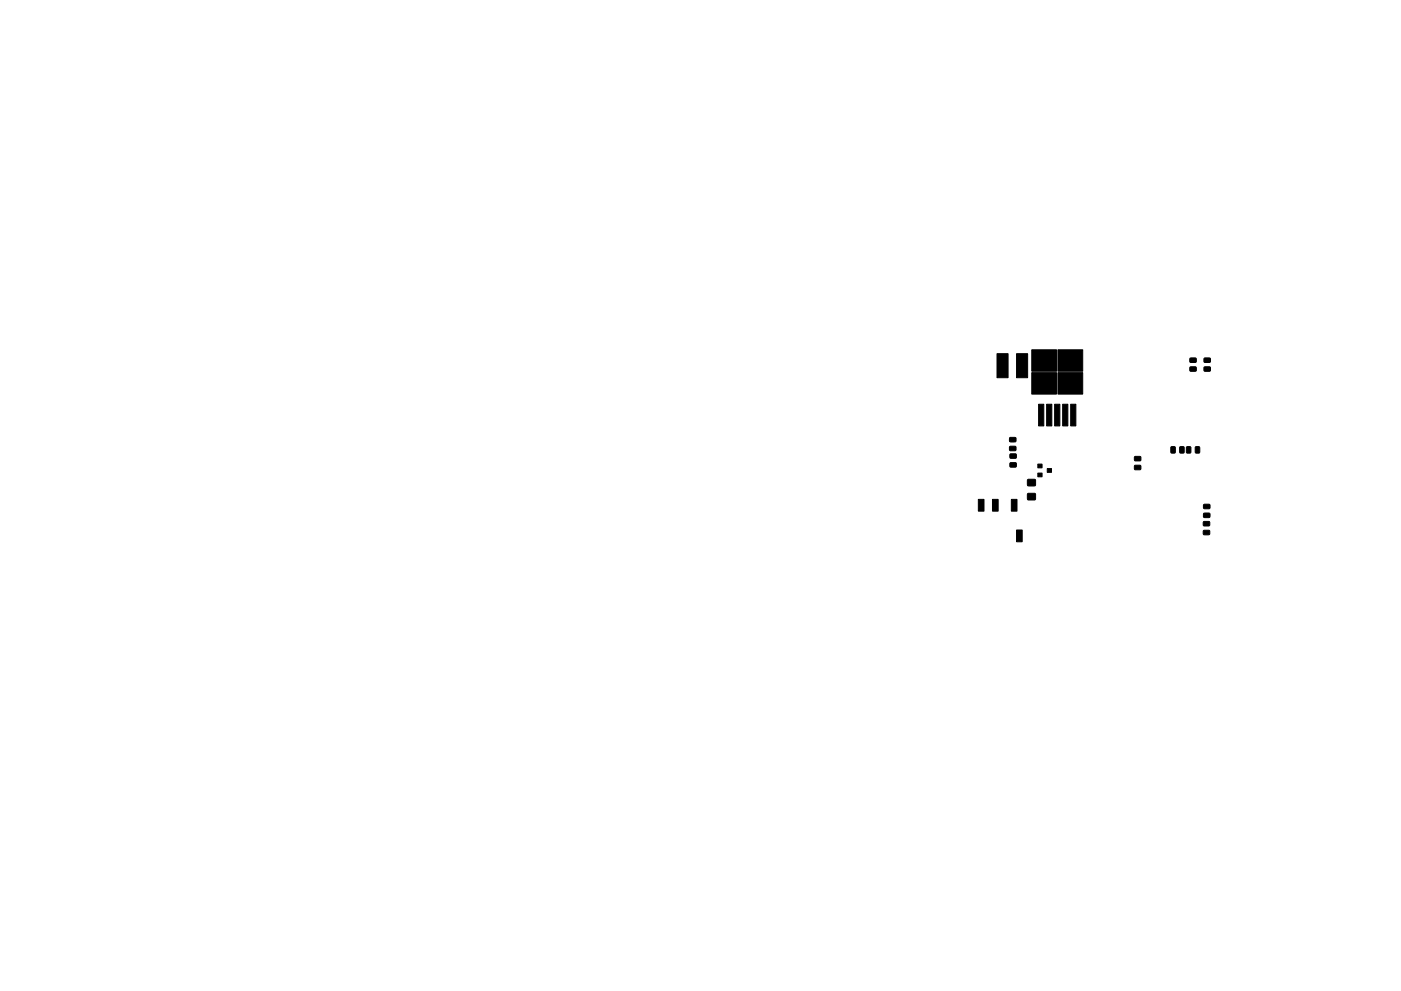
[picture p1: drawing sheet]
<svg xmlns="http://www.w3.org/2000/svg" width="297mm" height="210mm" viewBox="0 0 297 210" stroke-linecap="round" stroke-linejoin="round" font-family="sans-serif">
<g fill="#000" stroke="#000" stroke-width=".21">
<path d="M218.8 74.2h5.2v4.6h-5.2zM224.3 74.2h5.3v4.6h-5.3zM252.3 77.9h1.2l.1 .8h-1.2zM252.3 76h1.2l.1 .8-.2 .1h-1l-.1-.2zM255.3 76h1.2l.1 .8-.2 .1h-1l-.2-.2zM255.3 77.9l1.2-.1 .1 .9-.2 .1h-1l-.2-.3zM211.4 75h2.3v5.1h-2.3zM214.1 94.7h1.2l.1 .8-1.3 .1zM214.1 92.9l1.2-.1 .1 .9h-1.3zM214.2 98.2h1.2l.1 .8-1.3 .1zM214.2 96.3h1.2l.1 .8-1.3 .1zM215.5 75h2.4v5.1h-2.4z"/>
<path d="M220 98.5h.9v.8h-.9zM220.2 85.8h1.1v4.6h-1.1zM221.9 85.8h1.1v4.6h-1.1zM218.8 79.1h5.2v4.5h-5.2zM223.6 85.8h1.1v4.6h-1.1zM225.3 85.8h1.1v4.6h-1.1zM227 85.8h1.1v4.6h-1.1zM224.3 79.1h5.3v4.5h-5.3zM240.6 96.9h1.2l.1 .8-1.3 .1zM240.6 98.8l1.2-.1 .1 .9h-1.3zM248.3 94.8l.9 .1-.1 1.2-.8-.1zM250.2 94.8l.8 .1v1.2l-.9-.1z"/>
<path d="M251.6 94.8l.9 .1-.1 1.2-.8-.1zM253.5 94.8l.7-.1 .1 .2 .1 1-.2 .2-.8-.1zM207.4 105.9h1.2v2.5h-1.2zM210.4 105.9h1.2v2.5h-1.2zM214.4 105.9h1.2v2.5h-1.2zM215.5 112.4h1.2v2.5h-1.2zM217.9 101.8l1.6-.1v1.3h-1.6zM217.9 104.7h1.6v1.3h-1.6zM220 100.4h.9v.8h-.9zM222 99.4h.9v.8h-.9zM255.2 112.6l1.2-.1 .1 .8-.2 .2-1.1-.1-.1-.2zM255.2 110.7h1.2l.1 .8-.2 .1h-1.1l-.1-.2z"/>
<path d="M255.2 107h1.2l.1 .8-.2 .1h-1l-.1-.2zM255.2 108.9h1.2l.1 .8-.2 .1h-1l-.1-.2z"/>
</g>
</svg>
